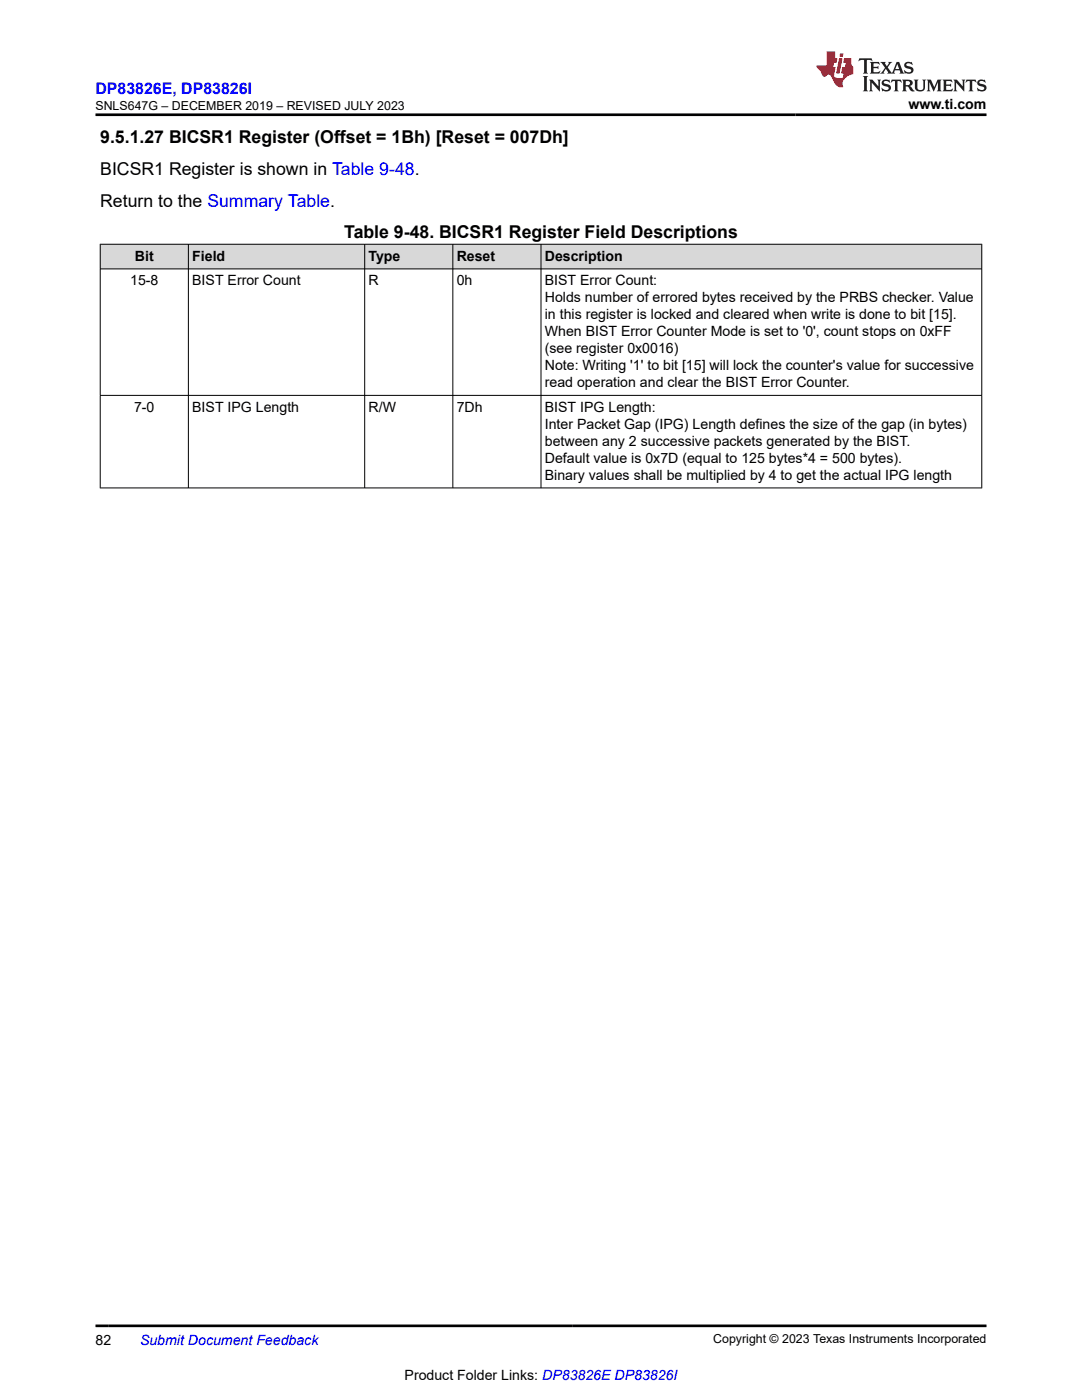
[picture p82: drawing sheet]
<svg xmlns="http://www.w3.org/2000/svg" width="216mm" height="279mm" viewBox="0 0 216 279" stroke-linecap="round" stroke-linejoin="round" font-family="sans-serif">
<defs><g id="words">
<g font-size="3.5">
<text x="20" y="28.5">9.5.1.27 BICSR1 Register (Offset = 1Bh) [Reset = 007Dh]</text>
<text x="20" y="34.9">BICSR1 Register is shown in Table 9-48.</text>
<text x="20" y="41.2">Return to the Summary Table.</text>
<text x="68.7" y="47.6">Table 9-48. BICSR1 Register Field Descriptions</text>
</g>
<text font-size="3.2" fill="#00f" x="19.1" y="18.7">DP83826E, DP83826I</text>
<g font-size="2.8">
<text x="181.3" y="21.8">www.ti.com</text>
<text x="26.9" y="52">Bit</text>
<text x="38.4" y="52">Field</text>
<text x="73.5" y="52">Type</text>
<text x="91.1" y="52">Reset</text>
<text x="108.7" y="52">Description</text>
<text x="26" y="56.9">15-8</text>
<text x="38.4" y="56.9">BIST Error Count</text>
<text x="73.5" y="56.9">R</text>
<text x="91.1" y="56.9">0h</text>
<text x="108.7" y="56.9">BIST Error Count:</text>
<text x="108.7" y="60.3">Holds number of errored bytes received by the PRBS checker. Value</text>
<text x="108.7" y="63.7">in this register is locked and cleared when write is done to bit [15].</text>
<text x="108.7" y="67.1">When BIST Error Counter Mode is set to '0', count stops on 0xFF</text>
<text x="108.7" y="70.5">(see register 0x0016)</text>
<text x="108.7" y="73.9">Note: Writing '1' to bit [15] will lock the counter's value for successive</text>
<text x="108.7" y="77.3">read operation and clear the BIST Error Counter.</text>
<text x="26.8" y="82.2">7-0</text>
<text x="38.4" y="82.2">BIST IPG Length</text>
<text x="73.5" y="82.2">R/W</text>
<text x="91.1" y="82.2">7Dh</text>
<text x="108.7" y="82.2">BIST IPG Length:</text>
<text x="108.7" y="85.6">Inter Packet Gap (IPG) Length defines the size of the gap (in bytes)</text>
<text x="108.7" y="89">between any 2 successive packets generated by the BIST.</text>
<text x="108.7" y="92.3">Default value is 0x7D (equal to 125 bytes*4 = 500 bytes).</text>
<text x="108.7" y="95.7">Binary values shall be multiplied by 4 to get the actual IPG length</text>
<text x="19.1" y="268.4">82</text>
<text x="80.7" y="275.3">Product Folder Links: DP83826E DP83826I</text>
</g>
<text font-size="2.8" fill="#00f" x="27.9" y="268.4">Submit Document Feedback</text>
<g font-size="2.5">
<text x="19.1" y="21.9">SNLS647G – DECEMBER 2019 – REVISED JULY 2023</text>
<text x="142.3" y="268.1">Copyright © 2023 Texas Instruments Incorporated</text>
</g>
</g></defs>
<g fill="#d8d8d8">
<path d="M20 48.7h175.9v5h-175.9z" fill-rule="evenodd"/>
<path d="M20.1 48.8h17.4v4.8h-17.4z" fill-rule="evenodd"/>
<path d="M37.7 48.8h35v4.8h-35z" fill-rule="evenodd"/>
<path d="M72.8 48.8h17.5v4.8h-17.5z" fill-rule="evenodd"/>
<path d="M90.4 48.8h17.5v4.8h-17.5z" fill-rule="evenodd"/>
<path d="M108 48.8h87.8v4.8h-87.8z" fill-rule="evenodd"/>
</g>
<path d="M19.9 48.7h176.1M19.9 53.7h176.1M20 48.7v48.7M37.6 48.7v48.7M72.8 48.7v48.7M90.4 48.7v48.7M108 48.7v48.7M195.9 48.7v48.7M19.9 78.9h176.1M19.9 97.4h176.1" fill="none" stroke="#000" stroke-width=".2"/>
<path d="M171.5 11.6l-.2 .6 .5-.2h.6v.1v2.2l-.2 .4h1l-.2-.4v-2.2v-.1h.5l.6 .2-.2-.6zM173.6 12.4l.2 .3v1.6l-.2 .4h1.9l.1-.6a1.08 1.08 0 0 1-1.3 .2v-.7h.6l.4 .2v-.7l-.4 .2h-.6v-.5l.2-.2a1 1 0 0 1 1 .3l-.1-.5zM175.7 12.4l.9 1.1-1 1.2h.9l-.2-.2 .5-.8 .4 .8-.2 .2h1.6l-.2-.2 .2-.5h.9l.1 .5-.1 .2h.9l-.2-.4-.8-1.9h-.5l-.9 2.1-.9-1.1 .9-1h-.8l.2 .2-.4 .6-.4-.6 .2-.2zM179 12.8l.4 1h-.7zM180.7 12.5a.65 .65 0 0 0-.2 .7 .65 .65 0 0 0 .6 .5l.6 .1 .1 .3a.79 .79 0 0 1-.7 .4 .79 .79 0 0 1-.7-.5l.1 .7 .2-.1a.93 .93 0 0 0 1.1 0 .93 .93 0 0 0 .4-.9 1.46 1.46 0 0 0-1.2-.6l-.1-.3a1.09 1.09 0 0 1 1.2 .2l-.2-.6-.1 .1-.5-.2zM172.2 15.2l.2 .4v2.2l-.2 .4h1l-.2-.4v-2.2l.2-.4zM173.4 15.9l.2 .4v1.5l-.2 .4h.8l-.3-.4 .1-1.3 1.6 1.8v-2l.2-.4h-.7l.1 .2 .1 1.1-1.2-1.3zM176.2 16a.65 .65 0 0 0-.2 .8 .65 .65 0 0 0 .6 .4l.6 .2 .1 .2a.79 .79 0 0 1-.7 .4 .79 .79 0 0 1-.7-.5l.1 .7 .2-.1a.93 .93 0 0 0 1.1 .1 .93 .93 0 0 0 .4-1 1.46 1.46 0 0 0-1.2-.5l-.1-.4a1.09 1.09 0 0 1 1.2 .2l-.1-.6-.2 .1-.5-.1zM177.9 15.9l-.1 .6a.63 .63 0 0 1 .8-.3v1.6l-.3 .4h1l-.2-.4v-1.6a.66 .66 0 0 1 .8 .3l-.1-.6zM180 15.9l.2 .4v1.5l-.2 .4h1l-.2-.2-.1-.7h.5l.1 .2a.79 .79 0 0 0 1.2 .6l-1-.9a.61 .61 0 0 0 .6-.6 .61 .61 0 0 0-.5-.7zM180.8 16.2h.1a.47 .47 0 0 1 .5 .1 .47 .47 0 0 1 .1 .5l-.1 .1-.7 .1zM182.3 15.9l.2 .2a2.27 2.27 0 0 0 .4 2 1.04 1.04 0 0 0 1.7-.7v-1.3l.2-.2h-.8l.2 .4v1.1a.6 .6 0 0 1-.6 .6 .6 .6 0 0 1-.6-.6v-1.1l.3-.4zM184.9 15.9l.2 .4v1.5l-.2 .4h.8l-.3-.4v-1.4l.9 1.9 .9-1.9v1.4l-.3 .4h1l-.2-.4v-1.5l.2-.4h-.8l-.7 1.5-.6-1.5zM188.1 15.9l.2 .4v1.5l-.2 .4h1.9l.1-.6a1.09 1.09 0 0 1-1.3 .2v-.7h.6l.4 .2v-.6l-.4 .2h-.6v-.6l.2-.1a1.01 1.01 0 0 1 1 .3l-.1-.6zM190.2 15.9l.3 .4v1.5l-.3 .4h.8l-.2-.4v-1.3l1.6 1.8v-2l.2-.4h-.7l.2 .2v1.1l-1.2-1.3zM192.8 15.9l-.1 .6a.63 .63 0 0 1 .8-.3v1.6l-.3 .4h1l-.2-.4v-1.6a.66 .66 0 0 1 .8 .3l-.1-.6zM195.2 16a.65 .65 0 0 0-.2 .8 .65 .65 0 0 0 .6 .4l.6 .2 .2 .2a.79 .79 0 0 1-.7 .4 .79 .79 0 0 1-.7-.5l.1 .7 .2-.1a.93 .93 0 0 0 1 .1 .93 .93 0 0 0 .5-1 1.46 1.46 0 0 0-1.3-.5v-.4a1.09 1.09 0 0 1 1.2 .2l-.2-.6-.2 .1-.5-.1z" fill="#231f20"/>
<path d="M164.9 10.3v2.7h-2l.1 .4 .8 1a.95 .95 0 0 0 1 .9 .59 .59 0 0 1 .5-.4 .59 .59 0 0 1 .5 .3l.4 .8a1.59 1.59 0 0 0 2.1 1.4 1.61 1.61 0 0 1 1-2.3l1-.3-.1-1.5a1.59 1.59 0 0 1-.3-1.7h-1.5l-.2 .9h.6l-.2 .9h-.5l-.2 .9v.3l.4 .1-.1 .9h-.7a.73 .73 0 0 1-1-.7l.3-1.5h-.5l.1-.9h.5l.2-.9h-.5v-1.3zM167.4 11.6l-.6 3.1h.7l.6-3.1zM167.6 10.7l-.1 .6h.7l.1-.6z" fill="#ed1c24"/>
<path d="M19.1 22.9h177.8M19.1 264.6h177.8" fill="none" stroke="#000" stroke-width=".53"/>
<use href="#words"/>
</svg>
